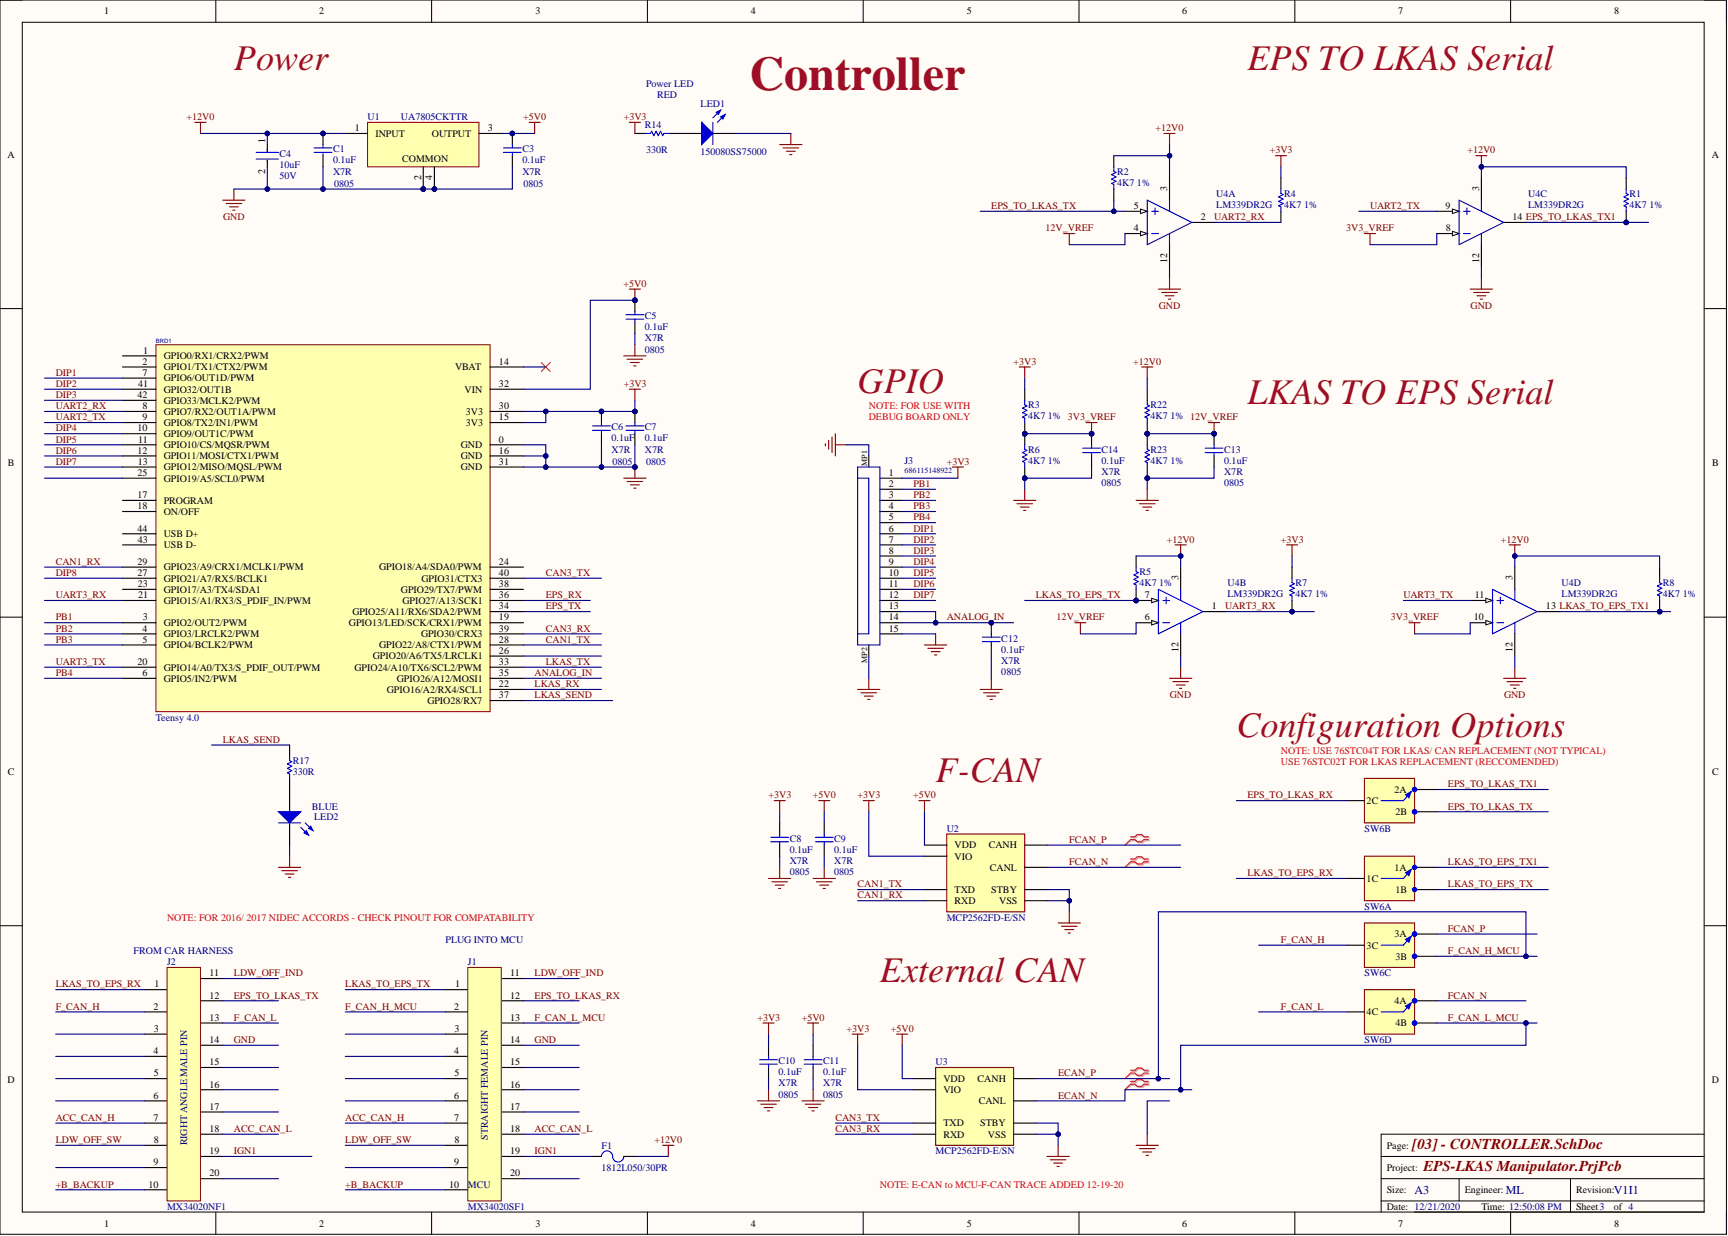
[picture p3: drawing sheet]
<svg xmlns="http://www.w3.org/2000/svg" width="394mm" height="282mm" viewBox="0 0 394 282" stroke-linecap="round" stroke-linejoin="round" font-family="sans-serif">
<defs><g id="words">
<text font-size="11" fill="#9e0e29" x="170.7" y="20.4">Controller</text>
<g font-size="8.2" fill="#9e0e29">
<text x="53.3" y="16">Power</text>
<text x="284.2" y="16">EPS TO LKAS Serial</text>
<text x="195.4" y="89.4">GPIO</text>
<text x="284.2" y="91.9">LKAS TO EPS Serial</text>
<text x="281.7" y="167.9">Configuration Options</text>
<text x="213.2" y="178.1">F-CAN</text>
<text x="200.5" y="223.6">External CAN</text>
</g>
<g font-size="3.4" fill="#800000">
<text x="321.8" y="261.6">[03] - CONTROLLER.SchDoc</text>
<text x="324.3" y="266.7">EPS-LKAS Manipulator.PrjPcb</text>
</g>
<g font-size="2.7" fill="#000080">
<text x="322.3" y="271.9">A3</text>
<text x="343.1" y="271.9">ML</text>
<text x="367.7" y="271.9">V1I1</text>
</g>
<g font-size="2.3">
<text x="23.7" y="3.3">1</text>
<text x="72.7" y="3.3">2</text>
<text x="122" y="3.3">3</text>
<text x="171" y="3.3">4</text>
<text x="220.3" y="3.3">5</text>
<text x="269.4" y="3.3">6</text>
<text x="318.6" y="3.3">7</text>
<text x="367.8" y="3.3">8</text>
<text x="80.9" y="29.9">1</text>
<text x="111.2" y="29.9">3</text>
<text x="1.7" y="35.9">A</text>
<text x="60.4" y="32.7" transform="rotate(-90 60.4 32.7)">1</text>
<text x="85.5" y="31.2">INPUT</text>
<text x="98.4" y="31.2">OUTPUT</text>
<text x="390" y="35.9">A</text>
<text x="60.4" y="39.6" transform="rotate(-90 60.4 39.6)">2</text>
<text x="91.6" y="37">COMMON</text>
<text x="95.9" y="41.1" transform="rotate(-90 95.9 41.1)">2</text>
<text x="98.5" y="41.1" transform="rotate(-90 98.5 41.1)">4</text>
<text x="258.3" y="47.6">5</text>
<text x="266" y="43.6" transform="rotate(-90 266 43.6)">3</text>
<text x="329.4" y="47.6">9</text>
<text x="337" y="43.6" transform="rotate(-90 337 43.6)">3</text>
<text x="258.3" y="52.7">4</text>
<text x="273.6" y="50.2">2</text>
<text x="329.4" y="52.7">8</text>
<text x="344.6" y="50.2">14 EPS_TO_LKAS_TX1</text>
<text x="266" y="59.9" transform="rotate(-90 266 59.9)">12</text>
<text x="337" y="59.9" transform="rotate(-90 337 59.9)">12</text>
<text x="32.4" y="83.1">2</text>
<text x="32.7" y="80.5">1</text>
<text x="37.3" y="81.8">GPIO0/RX1/CRX2/PWM</text>
<text x="113.7" y="83.1">14</text>
<text x="31.5" y="88.1">41</text>
<text x="32.4" y="85.6">7</text>
<text x="37.3" y="84.3">GPIO1/TX1/CTX2/PWM</text>
<text x="37.3" y="86.9">GPIO6/OUT1D/PWM</text>
<text x="37.3" y="89.4">GPIO32/OUT1B</text>
<text x="103.7" y="84.3">VBAT</text>
<text x="105.8" y="89.4">VIN</text>
<text x="113.7" y="88.1">32</text>
<text x="31.3" y="90.7">42</text>
<text x="32.4" y="95.7">9</text>
<text x="32.5" y="93.2">8</text>
<text x="37.3" y="91.9">GPIO33/MCLK2/PWM</text>
<text x="37.3" y="94.5">GPIO7/RX2/OUT1A/PWM</text>
<text x="106.1" y="94.5">3V3</text>
<text x="113.7" y="95.7">15</text>
<text x="113.7" y="93.2">30</text>
<text x="31.3" y="98.3">10</text>
<text x="31.5" y="100.8">11</text>
<text x="37.3" y="97">GPIO8/TX2/IN1/PWM</text>
<text x="37.3" y="99.5">GPIO9/OUT1C/PWM</text>
<text x="106.1" y="97">3V3</text>
<text x="113.7" y="100.8">0</text>
<text x="1.8" y="106.2">B</text>
<text x="31.3" y="103.3">12</text>
<text x="31.4" y="105.9">13</text>
<text x="37.3" y="102.1">GPIO10/CS/MQSR/PWM</text>
<text x="37.3" y="104.6">GPIO11/MOSI/CTX1/PWM</text>
<text x="37.3" y="107.1">GPIO12/MISO/MQSL/PWM</text>
<text x="105" y="102.1">GND</text>
<text x="105" y="104.6">GND</text>
<text x="105" y="107.1">GND</text>
<text x="113.7" y="103.3">16</text>
<text x="113.7" y="105.9">31</text>
<text x="390.1" y="106.2">B</text>
<text x="31.3" y="113.5">17</text>
<text x="31.3" y="108.4">25</text>
<text x="37.3" y="109.7">GPIO19/A5/SCL0/PWM</text>
<text x="202.5" y="108.4">1</text>
<text x="202.5" y="110.9">2</text>
<text x="202.5" y="113.5">3</text>
<text x="31.3" y="116">18</text>
<text x="37.3" y="114.7">PROGRAM</text>
<text x="37.3" y="117.3">ON/OFF</text>
<text x="202.5" y="116">4</text>
<text x="202.5" y="118.5">5</text>
<text x="31.3" y="121.1">44</text>
<text x="31.4" y="123.6">43</text>
<text x="37.3" y="124.9">USB D-</text>
<text x="37.3" y="122.3">USB D+</text>
<text x="202.5" y="121.1">6</text>
<text x="202.5" y="123.6">7</text>
<text x="31.3" y="128.7">29</text>
<text x="31.3" y="131.2">27</text>
<text x="37.3" y="129.9">GPIO23/A9/CRX1/MCLK1/PWM</text>
<text x="86.4" y="129.9">GPIO18/A4/SDA0/PWM</text>
<text x="113.7" y="131.2">40</text>
<text x="113.7" y="128.7">24</text>
<text x="202.5" y="126.1">8</text>
<text x="202.5" y="128.7">9</text>
<text x="202.5" y="131.2">10</text>
<text x="31.4" y="133.7">23</text>
<text x="31.5" y="136.3">21</text>
<text x="37.3" y="132.5">GPIO21/A7/RX5/BCLK1</text>
<text x="37.3" y="135">GPIO17/A3/TX4/SDA1</text>
<text x="37.3" y="137.5">GPIO15/A1/RX3/S_PDIF_IN/PWM</text>
<text x="91.4" y="135">GPIO29/TX7/PWM</text>
<text x="91.7" y="137.5">GPIO27/A13/SCK1</text>
<text x="96.1" y="132.5">GPIO31/CTX3</text>
<text x="113.7" y="136.3">36</text>
<text x="113.7" y="133.7">38</text>
<text x="202.5" y="133.7">11</text>
<text x="202.5" y="136.3">12</text>
<text x="260.8" y="136.3">7</text>
<text x="268.5" y="132.2" transform="rotate(-90 268.5 132.2)">3</text>
<text x="336" y="136.3">11</text>
<text x="344.6" y="132.2" transform="rotate(-90 344.6 132.2)">3</text>
<text x="32.4" y="143.9">4</text>
<text x="32.5" y="141.3">3</text>
<text x="37.3" y="142.6">GPIO2/OUT2/PWM</text>
<text x="79.5" y="142.6">GPIO13/LED/SCK/CRX1/PWM</text>
<text x="80.3" y="140.1">GPIO25/A11/RX6/SDA2/PWM</text>
<text x="113.7" y="143.9">39</text>
<text x="113.7" y="141.3">19</text>
<text x="113.7" y="138.8">34</text>
<text x="202.5" y="138.8">13</text>
<text x="202.5" y="141.3">14</text>
<text x="202.5" y="143.9">15</text>
<text x="260.8" y="141.3">6</text>
<text x="276.1" y="138.8">1</text>
<text x="335.8" y="141.3">10</text>
<text x="352.2" y="138.8">13 LKAS_TO_EPS_TX1</text>
<text x="32.5" y="146.4">5</text>
<text x="37.3" y="145.1">GPIO3/LRCLK2/PWM</text>
<text x="37.3" y="147.7">GPIO4/BCLK2/PWM</text>
<text x="86.4" y="147.7">GPIO22/A8/CTX1/PWM</text>
<text x="95.9" y="145.1">GPIO30/CRX3</text>
<text x="113.7" y="148.9">26</text>
<text x="113.7" y="146.4">28</text>
<text x="268.5" y="148.6" transform="rotate(-90 268.5 148.6)">12</text>
<text x="344.6" y="148.6" transform="rotate(-90 344.6 148.6)">12</text>
<text x="31.3" y="151.5">20</text>
<text x="32.4" y="154">6</text>
<text x="37.3" y="152.7">GPIO14/A0/TX3/S_PDIF_OUT/PWM</text>
<text x="37.3" y="155.3">GPIO5/IN2/PWM</text>
<text x="80.8" y="152.7">GPIO24/A10/TX6/SCL2/PWM</text>
<text x="85" y="150.2">GPIO20/A6/TX5/LRCLK1</text>
<text x="90.4" y="155.3">GPIO26/A12/MOSI1</text>
<text x="113.7" y="154">35</text>
<text x="113.7" y="151.5">33</text>
<text x="88.1" y="157.8">GPIO16/A2/RX4/SCL1</text>
<text x="97.4" y="160.3">GPIO28/RX7</text>
<text x="113.7" y="159.1">37</text>
<text x="113.7" y="156.5">22</text>
<text x="1.8" y="176.5">C</text>
<text x="390.1" y="176.5">C</text>
<text x="311.4" y="183.1">2C</text>
<text x="317.7" y="180.6">2A</text>
<text x="318" y="185.6">2B</text>
<text x="217.5" y="193.2">VDD</text>
<text x="217.5" y="195.8">VIO</text>
<text x="225.3" y="193.2">CANH</text>
<text x="217.5" y="203.4">TXD</text>
<text x="225.5" y="198.3">CANL</text>
<text x="225.9" y="203.4">STBY</text>
<text x="311.4" y="200.8">1C</text>
<text x="317.7" y="198.3">1A</text>
<text x="318" y="203.4">1B</text>
<text x="217.5" y="205.9">RXD</text>
<text x="227.6" y="205.9">VSS</text>
<text x="317.7" y="213.5">3A</text>
<text x="311.4" y="216">3C</text>
<text x="318" y="218.6">3B</text>
<text x="35.2" y="224.9">1</text>
<text x="47.7" y="222.4">11</text>
<text x="47.7" y="227.4">12</text>
<text x="103.7" y="224.9">1</text>
<text x="116.2" y="222.4">11</text>
<text x="116.2" y="227.4">12</text>
<text x="35" y="230">2</text>
<text x="47.7" y="232.5">13</text>
<text x="103.5" y="230">2</text>
<text x="116.2" y="232.5">13</text>
<text x="311.4" y="231.2">4C</text>
<text x="317.7" y="228.7">4A</text>
<text x="318" y="233.8">4B</text>
<text x="35.1" y="235">3</text>
<text x="47.7" y="237.6">14</text>
<text x="103.6" y="235">3</text>
<text x="116.2" y="237.6">14</text>
<text x="35" y="240.1">4</text>
<text x="35" y="245.2">5</text>
<text x="47.7" y="242.6">15</text>
<text x="103.5" y="240.1">4</text>
<text x="103.5" y="245.2">5</text>
<text x="116.2" y="242.6">15</text>
<text x="1.7" y="246.8">D</text>
<text x="35" y="250.2">6</text>
<text x="47.7" y="247.7">16</text>
<text x="103.5" y="250.2">6</text>
<text x="116.2" y="247.7">16</text>
<text x="214.9" y="246.4">VDD</text>
<text x="214.9" y="249">VIO</text>
<text x="222.7" y="246.4">CANH</text>
<text x="223" y="251.5">CANL</text>
<text x="390" y="246.8">D</text>
<text x="35" y="255.3">7</text>
<text x="47.7" y="252.8">17</text>
<text x="47.7" y="257.8">18</text>
<text x="103.5" y="255.3">7</text>
<text x="116.2" y="252.8">17</text>
<text x="116.2" y="257.8">18</text>
<text x="214.9" y="256.6">TXD</text>
<text x="223.3" y="256.6">STBY</text>
<text x="35" y="260.4">8</text>
<text x="47.7" y="262.9">19</text>
<text x="103.5" y="260.4">8</text>
<text x="116.2" y="262.9">19</text>
<text x="214.9" y="259.1">RXD</text>
<text x="225.1" y="259.1">VSS</text>
<text x="315.9" y="261.6">Page:</text>
<text x="35" y="265.4">9</text>
<text x="47.7" y="268">20</text>
<text x="103.5" y="265.4">9</text>
<text x="116.2" y="268">20</text>
<text x="315.9" y="266.7">Project:</text>
<text x="33.8" y="270.5">10</text>
<text x="102.4" y="270.5">10</text>
<text x="315.9" y="271.8">Size:</text>
<text x="315.9" y="275.6">Date: 12/21/2020</text>
<text x="333.7" y="271.8">Engineer:</text>
<text x="337.5" y="275.6">Time: 12:50:08 PM</text>
<text x="359.1" y="271.8">Revision:</text>
<text x="359.1" y="275.6">Sheet3</text>
<text x="367.7" y="275.6">of 4</text>
<text x="23.7" y="279.4">1</text>
<text x="72.7" y="279.4">2</text>
<text x="122" y="279.4">3</text>
<text x="171" y="279.4">4</text>
<text x="220.3" y="279.4">5</text>
<text x="269.4" y="279.4">6</text>
<text x="318.6" y="279.4">7</text>
<text x="367.8" y="279.4">8</text>
</g>
<g font-size="2.3" fill="#000080">
<text x="147.2" y="19.8">Power LED</text>
<text x="149.7" y="22.3">RED</text>
<text x="83.7" y="27.4">U1</text>
<text x="91.4" y="27.4">UA7805CKTTR</text>
<text x="146.9" y="29.1">R14</text>
<text x="159.6" y="24.3">LED1</text>
<text x="63.7" y="35.7">C4</text>
<text x="75.9" y="34.7">C1</text>
<text x="119" y="34.7">C3</text>
<text x="147.2" y="35">330R</text>
<text x="159.6" y="35.2">150080SS75000</text>
<text x="63.7" y="38.3">10uF</text>
<text x="63.7" y="40.8">50V</text>
<text x="75.9" y="39.8">X7R</text>
<text x="75.9" y="37.2">0.1uF</text>
<text x="119" y="39.8">X7R</text>
<text x="119" y="37.2">0.1uF</text>
<text x="254.5" y="39.8">R2</text>
<text x="76.1" y="42.6">0805</text>
<text x="119.3" y="42.6">0805</text>
<text x="254.5" y="42.3">4K7 1%</text>
<text x="277.1" y="44.8">U4A</text>
<text x="277.1" y="47.4">LM339DR2G</text>
<text x="292.6" y="44.8">R4</text>
<text x="292.6" y="47.4">4K7 1%</text>
<text x="348.2" y="44.8">U4C</text>
<text x="348.2" y="47.4">LM339DR2G</text>
<text x="371.3" y="44.8">R1</text>
<text x="371.3" y="47.4">4K7 1%</text>
<text x="146.9" y="77.8">X7R</text>
<text x="146.9" y="72.7">C5</text>
<text x="146.9" y="75.2">0.1uF</text>
<text x="146.9" y="80.3">0805</text>
<text x="234.2" y="93">R3</text>
<text x="234.2" y="95.5">4K7 1% 3V3_VREF</text>
<text x="262.1" y="93">R22</text>
<text x="262.1" y="95.5">4K7 1% 12V_VREF</text>
<text x="139.3" y="98">C6</text>
<text x="139.3" y="100.6">0.1uF</text>
<text x="146.9" y="98">C7</text>
<text x="146.9" y="100.6">0.1uF</text>
<text x="139.3" y="103.1">X7R</text>
<text x="139.6" y="105.9">0805</text>
<text x="146.9" y="103.1">X7R</text>
<text x="147.2" y="105.9">0805</text>
<text x="206.1" y="105.6">J3</text>
<text x="234.2" y="103.1">R6</text>
<text x="234.2" y="105.6">4K7 1%</text>
<text x="251" y="103.1">C14</text>
<text x="251" y="105.6">0.1uF</text>
<text x="262.1" y="103.1">R23</text>
<text x="262.1" y="105.6">4K7 1%</text>
<text x="278.9" y="103.1">C13</text>
<text x="278.9" y="105.6">0.1uF</text>
<text x="251" y="108.2">X7R</text>
<text x="251" y="110.7">0805</text>
<text x="278.9" y="108.2">X7R</text>
<text x="278.9" y="110.7">0805</text>
<text x="259.6" y="130.9">R5</text>
<text x="259.6" y="133.5">4K7 1%</text>
<text x="279.7" y="133.5">U4B</text>
<text x="279.7" y="136">LM339DR2G</text>
<text x="295.1" y="133.5">R7</text>
<text x="295.1" y="136">4K7 1%</text>
<text x="355.8" y="133.5">U4D</text>
<text x="355.8" y="136">LM339DR2G</text>
<text x="378.9" y="133.5">R8</text>
<text x="378.9" y="136">4K7 1%</text>
<text x="228.1" y="146.1">C12</text>
<text x="228.1" y="148.7">0.1uF</text>
<text x="228.1" y="151.2">X7R</text>
<text x="228.1" y="153.7">0805</text>
<text x="35.5" y="164.1">Teensy 4.0</text>
<text x="66.7" y="174">R17</text>
<text x="66.7" y="176.5">330R</text>
<text x="71.1" y="184.4">BLUE</text>
<text x="71.6" y="186.7">LED2</text>
<text x="179.9" y="191.7">C8</text>
<text x="190.1" y="191.7">C9</text>
<text x="215.7" y="189.4">U2</text>
<text x="310.9" y="189.4">SW6B</text>
<text x="179.9" y="196.8">X7R</text>
<text x="179.9" y="194.3">0.1uF</text>
<text x="190.1" y="196.8">X7R</text>
<text x="190.1" y="194.3">0.1uF</text>
<text x="179.9" y="199.3">0805</text>
<text x="190.1" y="199.3">0805</text>
<text x="215.7" y="209.7">MCP2562FD-E/SN</text>
<text x="310.9" y="207.2">SW6A</text>
<text x="101.5" y="214.8">PLUG INTO MCU</text>
<text x="30.5" y="217.3">FROM CAR HARNESS</text>
<text x="38.1" y="219.8">J2</text>
<text x="106.6" y="219.8">J1</text>
<text x="310.9" y="222.4">SW6C</text>
<text x="310.9" y="237.6">SW6D</text>
<text x="177.4" y="242.4">C10</text>
<text x="177.4" y="244.9">0.1uF</text>
<text x="187.5" y="242.4">C11</text>
<text x="187.5" y="244.9">0.1uF</text>
<text x="213.2" y="242.6">U3</text>
<text x="177.4" y="247.4">X7R</text>
<text x="177.4" y="250">0805</text>
<text x="187.5" y="247.4">X7R</text>
<text x="187.5" y="250">0805</text>
<text x="42.6" y="260.9" transform="rotate(-90 42.6 260.9)">RIGHT ANGLE MALE PIN</text>
<text x="111.2" y="259.6" transform="rotate(-90 111.2 259.6)">STRAIGHT FEMALE PIN</text>
<text x="137" y="261.6">F1</text>
<text x="213.2" y="262.9">MCP2562FD-E/SN</text>
<text x="137" y="266.7">1812L050/30PR</text>
<text x="38.1" y="275.6">MX34020NF1</text>
<text x="106.6" y="275.6">MX34020SF1</text>
<text x="106.6" y="270.5">MCU</text>
</g>
<g font-size="2.3" fill="#800000">
<text x="42.5" y="27.4">+12V0</text>
<text x="119.2" y="27.4">+5V0</text>
<text x="142.1" y="27.4">+3V3</text>
<text x="263.3" y="29.9">+12V0</text>
<text x="289.3" y="35">+3V3</text>
<text x="334.3" y="35">+12V0</text>
<text x="225.9" y="47.6">EPS_TO_LKAS_TX</text>
<text x="312.1" y="47.6">UART2_TX</text>
<text x="50.8" y="50.2">GND</text>
<text x="238.2" y="52.7">12V_VREF</text>
<text x="276.6" y="50.2">UART2_RX</text>
<text x="306.7" y="52.7">3V3_VREF</text>
<text x="142.1" y="65.3">+5V0</text>
<text x="264" y="70.4">GND</text>
<text x="335.1" y="70.4">GND</text>
<text x="230.9" y="83.1">+3V3</text>
<text x="258.2" y="83.1">+12V0</text>
<text x="12.7" y="85.6">DIP1</text>
<text x="12.7" y="88.1">DIP2</text>
<text x="142.1" y="88.1">+3V3</text>
<text x="12.7" y="95.7">UART2_TX</text>
<text x="12.7" y="93.2">UART2_RX</text>
<text x="12.7" y="90.7">DIP3</text>
<text x="12.7" y="100.8">DIP5</text>
<text x="12.7" y="98.3">DIP4</text>
<text x="12.7" y="103.3">DIP6</text>
<text x="12.7" y="105.9">DIP7</text>
<text x="215.7" y="105.9">+3V3</text>
<text x="208.1" y="110.9">PB1</text>
<text x="208.1" y="113.5">PB2</text>
<text x="208.1" y="116">PB3</text>
<text x="208.1" y="118.5">PB4</text>
<text x="208.1" y="121.1">DIP1</text>
<text x="208.1" y="123.6">DIP2</text>
<text x="265.8" y="123.6">+12V0</text>
<text x="291.8" y="123.6">+3V3</text>
<text x="342" y="123.6">+12V0</text>
<text x="12.7" y="128.7">CAN1_RX</text>
<text x="12.7" y="131.2">DIP8</text>
<text x="124.3" y="131.2">CAN3_TX</text>
<text x="208.1" y="126.1">DIP3</text>
<text x="208.1" y="128.7">DIP4</text>
<text x="208.1" y="131.2">DIP5</text>
<text x="12.7" y="136.3">UART3_RX</text>
<text x="124.3" y="136.3">EPS_RX</text>
<text x="208.1" y="133.7">DIP6</text>
<text x="208.1" y="136.3">DIP7</text>
<text x="236" y="136.3">LKAS_TO_EPS_TX</text>
<text x="319.7" y="136.3">UART3_TX</text>
<text x="12.7" y="141.3">PB1</text>
<text x="12.7" y="143.9">PB2</text>
<text x="124.3" y="143.9">CAN3_RX</text>
<text x="124.3" y="138.8">EPS_TX</text>
<text x="215.7" y="141.3">ANALOG_IN</text>
<text x="240.7" y="141.3">12V_VREF</text>
<text x="279.1" y="138.8">UART3_RX</text>
<text x="316.9" y="141.3">3V3_VREF</text>
<text x="12.7" y="146.4">PB3</text>
<text x="124.3" y="146.4">CAN1_TX</text>
<text x="12.7" y="151.5">UART3_TX</text>
<text x="12.7" y="154">PB4</text>
<text x="121.8" y="154">ANALOG_IN</text>
<text x="124.3" y="151.5">LKAS_TX</text>
<text x="121.8" y="159.1">LKAS_SEND</text>
<text x="121.8" y="156.5">LKAS_RX</text>
<text x="266.5" y="159.1">GND</text>
<text x="342.7" y="159.1">GND</text>
<text x="50.8" y="169.2">LKAS_SEND</text>
<text x="329.9" y="179.3">EPS_TO_LKAS_TX1</text>
<text x="175.1" y="181.8">+3V3</text>
<text x="185.2" y="181.8">+5V0</text>
<text x="195.4" y="181.8">+3V3</text>
<text x="208" y="181.8">+5V0</text>
<text x="284.2" y="181.8">EPS_TO_LKAS_RX</text>
<text x="329.9" y="184.4">EPS_TO_LKAS_TX</text>
<text x="243.6" y="192">FCAN_P</text>
<text x="243.6" y="197">FCAN_N</text>
<text x="329.9" y="197">LKAS_TO_EPS_TX1</text>
<text x="195.4" y="202.1">CAN1_TX</text>
<text x="284.2" y="199.6">LKAS_TO_EPS_RX</text>
<text x="329.9" y="202.1">LKAS_TO_EPS_TX</text>
<text x="195.4" y="204.6">CAN1_RX</text>
<text x="291.8" y="214.8">F_CAN_H</text>
<text x="329.9" y="212.2">FCAN_P</text>
<text x="329.9" y="217.3">F_CAN_H_MCU</text>
<text x="12.7" y="224.9">LKAS_TO_EPS_RX</text>
<text x="53.3" y="227.4">EPS_TO_LKAS_TX</text>
<text x="53.3" y="222.4">LDW_OFF_IND</text>
<text x="78.7" y="224.9">LKAS_TO_EPS_TX</text>
<text x="121.8" y="227.4">EPS_TO_LKAS_RX</text>
<text x="121.8" y="222.4">LDW_OFF_IND</text>
<text x="329.9" y="227.4">FCAN_N</text>
<text x="12.7" y="230">F_CAN_H</text>
<text x="53.3" y="232.5">F_CAN_L</text>
<text x="78.7" y="230">F_CAN_H_MCU</text>
<text x="121.8" y="232.5">F_CAN_L_MCU</text>
<text x="172.6" y="232.5">+3V3</text>
<text x="182.7" y="232.5">+5V0</text>
<text x="291.8" y="230">F_CAN_L</text>
<text x="329.9" y="232.5">F_CAN_L_MCU</text>
<text x="53.3" y="237.6">GND</text>
<text x="121.8" y="237.6">GND</text>
<text x="192.9" y="235">+3V3</text>
<text x="203" y="235">+5V0</text>
<text x="241.1" y="245.2">ECAN_P</text>
<text x="241.1" y="250.2">ECAN_N</text>
<text x="12.7" y="255.3">ACC_CAN_H</text>
<text x="53.3" y="257.8">ACC_CAN_L</text>
<text x="78.7" y="255.3">ACC_CAN_H</text>
<text x="121.8" y="257.8">ACC_CAN_L</text>
<text x="190.3" y="255.3">CAN3_TX</text>
<text x="190.3" y="257.8">CAN3_RX</text>
<text x="12.7" y="260.4">LDW_OFF_SW</text>
<text x="53.3" y="262.9">IGN1</text>
<text x="78.7" y="260.4">LDW_OFF_SW</text>
<text x="121.8" y="262.9">IGN1</text>
<text x="149.1" y="260.4">+12V0</text>
<text x="12.7" y="270.5">+B_BACKUP</text>
<text x="78.7" y="270.5">+B_BACKUP</text>
</g>
<g font-size="2.3" fill="#f00">
<text x="197.9" y="93.2">NOTE: FOR USE WITH</text>
<text x="197.9" y="95.7">DEBUG BOARD ONLY</text>
<text x="291.8" y="171.7">NOTE: USE 76STC04T FOR LKAS/ CAN REPLACEMENT (NOT TYPICAL)</text>
<text x="291.8" y="174.3">USE 76STC02T FOR LKAS REPLACEMENT (RECCOMENDED)</text>
<text x="38.1" y="209.7">NOTE: FOR 2016/ 2017 NIDEC ACCORDS - CHECK PINOUT FOR COMPATABILITY</text>
<text x="200.5" y="270.5">NOTE: E-CAN to MCU-F-CAN TRACE ADDED 12-19-20</text>
</g>
<g font-size="1.8">
<text x="197.6" y="106.1" transform="rotate(-90 197.6 106.1)">MP1</text>
<text x="197.6" y="150.9" transform="rotate(-90 197.6 150.9)">MP2</text>
</g>
<text font-size="1.8" fill="#000080" x="206.1" y="107.8">686115148922</text>
<text font-size="1.4" fill="#000080" x="35.5" y="78.2">BRD1</text>
</g></defs>
<path d="M0 0h393.3v281.1h-393.3z" fill-rule="evenodd" fill="#fffcf8"/>
<path d="M0 0h393.3v281.1h-393.3z" fill="none" stroke="#000" stroke-width=".23"/>
<path d="M5.1 5.1h383.2v271h-383.2z" fill-rule="evenodd" fill="#fffcf8"/>
<g fill="none" stroke="#000" stroke-width=".23">
<path d="M0 0h5.1M5.1 5.1h383.2v271h-383.2zM49.2 0v5.1M98.3 0v5.1M147.5 0v5.1M196.7 0v5.1M245.8 0v5.1M295 0v5.1M344.2 0v5.1M388.3 0h5v5.1M0 70.3h5.1M388.3 70.3h5"/>
<path d="M0 140.6h5.1M388.3 140.6h5M0 210.8h5.1M388.3 210.8h5M388.3 258.3h-73.6v17.8M49.2 276.1v5M98.3 276.1v5M147.5 276.1v5M196.7 276.1v5M245.8 276.1v5M295 276.1v5M314.7 268.5h73.6"/>
<path d="M314.7 273.5h73.6M314.7 263.4h73.6M322.3 276.1h66M332.4 268.5v5M344.2 276.1v5M357.8 268.5v7.6M393.3 276.1v5"/>
</g>
<path d="M142.1 108.9h5.1M142.9 109.7h3.5M143.6 110.4h2.1M144.4 111.2h.5M144.6 106.4v2.5" fill="none" stroke="#800000" stroke-width=".25"/>
<circle cx="144.6" cy="106.4" r=".51" fill="#000080"/>
<circle cx="144.6" cy="106.4" r=".51" fill="none" stroke="#000080" stroke-width=".23"/>
<path d="M143.4 88.6h2.5M144.6 88.6v2.6" fill="none" stroke="#800000" stroke-width=".25"/>
<path d="M35.5 78.5h76.2v83.6h-76.2z" fill-rule="evenodd" fill="#ffffb0"/>
<path d="M35.5 78.5h76.2v83.6h-76.2z" fill="none" stroke="#800000" stroke-width=".23"/>
<g fill="none" stroke="#000" stroke-width=".25">
<path d="M27.9 81.1h7.6M27.9 83.6h7.6M27.9 86.1h7.6M27.9 88.6h7.6M27.9 91.2h7.6M27.9 93.7h7.6M27.9 96.2h7.6M27.9 98.8h7.6M111.7 83.6h7.6M111.7 88.6h7.6M111.7 93.7h7.6M111.7 96.2h7.6"/>
<path d="M27.9 101.3h7.6M27.9 103.8h7.6M27.9 114h7.6M27.9 116.5h7.6M27.9 106.4h7.6M27.9 108.9h7.6M111.7 101.3h7.6M111.7 103.8h7.6M111.7 106.4h7.6M27.9 129.2h7.6M27.9 131.7h7.6M27.9 134.2h7.6"/>
<path d="M27.9 136.8h7.6M27.9 124.1h7.6M27.9 121.6h7.6M111.7 129.2h7.6M111.7 131.7h7.6M111.7 134.2h7.6M111.7 136.8h7.6M111.7 139.3h7.6M27.9 141.8h7.6M27.9 144.4h7.6M27.9 146.9h7.6M27.9 152h7.6"/>
<path d="M27.9 154.5h7.6M111.7 141.8h7.6M111.7 144.4h7.6M111.7 146.9h7.6M111.7 152h7.6M111.7 154.5h7.6M111.7 159.6h7.6M111.7 157h7.6M111.7 149.4h7.6"/>
</g>
<path d="M50.8 45.6h5M51.5 46.4h3.6M52.3 47.1h2M53 47.9h.5M53.3 43.1v2.5" fill="none" stroke="#800000" stroke-width=".25"/>
<circle cx="96.4" cy="43.1" r=".51" fill="#000080"/>
<circle cx="96.4" cy="43.1" r=".51" fill="none" stroke="#000080" stroke-width=".23"/>
<circle cx="99" cy="43.1" r=".51" fill="#000080"/>
<circle cx="99" cy="43.1" r=".51" fill="none" stroke="#000080" stroke-width=".23"/>
<path d="M83.7 27.9h25.4v10.1h-25.4z" fill-rule="evenodd" fill="#ffffb0"/>
<path d="M83.7 27.9h25.4v10.1h-25.4z" fill="none" stroke="#800000" stroke-width=".23"/>
<path d="M78.7 30.4h5M96.4 38v5.1" fill="none" stroke="#000" stroke-width=".25"/>
<circle cx="96.4" cy="43.1" r=".51" fill="#000080"/>
<circle cx="96.4" cy="43.1" r=".51" fill="none" stroke="#000080" stroke-width=".23"/>
<path d="M99 38v5.1M109.1 30.4h5.1" fill="none" stroke="#000" stroke-width=".25"/>
<circle cx="99" cy="43.1" r=".51" fill="#000080"/>
<circle cx="99" cy="43.1" r=".51" fill="none" stroke="#000080" stroke-width=".23"/>
<path d="M120.5 27.9h2.6M121.8 27.9v2.5" fill="none" stroke="#800000" stroke-width=".25"/>
<circle cx="73.6" cy="30.4" r=".51" fill="#000080"/>
<circle cx="73.6" cy="30.4" r=".51" fill="none" stroke="#000080" stroke-width=".23"/>
<path d="M73.6 30.4v2.5M73.6 35.5v2.5" fill="none" stroke="#000" stroke-width=".25"/>
<circle cx="73.6" cy="30.4" r=".51" fill="#000080"/>
<circle cx="73.6" cy="30.4" r=".51" fill="none" stroke="#000080" stroke-width=".23"/>
<path d="M71.6 33.7h4M71.6 34.7h4M73.6 32.9v.8M73.6 34.7v.8" fill="none" stroke="#00f" stroke-width=".25"/>
<path d="M143.4 65.9h2.5M144.6 65.9v2.5" fill="none" stroke="#800000" stroke-width=".25"/>
<circle cx="144.6" cy="68.4" r=".51" fill="#000080"/>
<circle cx="144.6" cy="68.4" r=".51" fill="none" stroke="#000080" stroke-width=".23"/>
<circle cx="116.7" cy="30.4" r=".51" fill="#000080"/>
<circle cx="116.7" cy="30.4" r=".51" fill="none" stroke="#000080" stroke-width=".23"/>
<path d="M116.7 30.4v2.5M116.7 35.5v2.5" fill="none" stroke="#000" stroke-width=".25"/>
<circle cx="116.7" cy="30.4" r=".51" fill="#000080"/>
<circle cx="116.7" cy="30.4" r=".51" fill="none" stroke="#000080" stroke-width=".23"/>
<path d="M114.7 33.7h4.1M114.7 34.7h4.1M116.7 32.9v.8M116.7 34.7v.8" fill="none" stroke="#00f" stroke-width=".25"/>
<circle cx="144.6" cy="68.4" r=".51" fill="#000080"/>
<circle cx="144.6" cy="68.4" r=".51" fill="none" stroke="#000080" stroke-width=".23"/>
<path d="M144.6 68.4v2.5M144.6 73.5v2.5" fill="none" stroke="#000" stroke-width=".25"/>
<circle cx="144.6" cy="68.4" r=".51" fill="#000080"/>
<circle cx="144.6" cy="68.4" r=".51" fill="none" stroke="#000080" stroke-width=".23"/>
<path d="M142.6 71.7h4.1M142.6 72.7h4.1M144.6 70.9v.8M144.6 72.7v.8" fill="none" stroke="#00f" stroke-width=".25"/>
<path d="M144.6 78.5v2.6M142.1 81.1h5.1M142.9 81.8h3.5M143.6 82.6h2.1M144.4 83.3h.5" fill="none" stroke="#800000" stroke-width=".25"/>
<circle cx="137" cy="93.7" r=".51" fill="#000080"/>
<circle cx="137" cy="93.7" r=".51" fill="none" stroke="#000080" stroke-width=".23"/>
<path d="M137 93.7v2.5M137 98.8v2.5" fill="none" stroke="#000" stroke-width=".25"/>
<circle cx="137" cy="93.7" r=".51" fill="#000080"/>
<circle cx="137" cy="93.7" r=".51" fill="none" stroke="#000080" stroke-width=".23"/>
<path d="M135 97h4.1M135 98h4.1M137 96.2v.8M137 98v.8" fill="none" stroke="#00f" stroke-width=".25"/>
<circle cx="144.6" cy="93.7" r=".51" fill="#000080"/>
<circle cx="144.6" cy="93.7" r=".51" fill="none" stroke="#000080" stroke-width=".23"/>
<path d="M144.6 93.7v2.5M144.6 98.8v2.5" fill="none" stroke="#000" stroke-width=".25"/>
<circle cx="144.6" cy="93.7" r=".51" fill="#000080"/>
<circle cx="144.6" cy="93.7" r=".51" fill="none" stroke="#000080" stroke-width=".23"/>
<path d="M58.4 34.7h5M58.4 36.2h5M60.9 33.9v.8M60.9 36.5v.2M142.6 97h4.1M142.6 98h4.1M144.6 96.2v.8M144.6 98v.8" fill="none" stroke="#00f" stroke-width=".25"/>
<path d="M123.3 82.6l2.1 2M125.4 82.6l-2.1 2" fill="none" stroke="#f00" stroke-width=".23"/>
<g fill="none" stroke="#000" stroke-width=".25">
<path d="M60.9 32.9v1.8M60.9 36.5v1.5M33 225.4h5.1M33 230.5h5.1M33 235.5h5.1M45.7 222.9h5.1M45.7 227.9h5.1M45.7 233h5.1M45.7 238.1h5.1M33 240.6h5.1M33 245.7h5.1M33 250.7h5.1"/>
<path d="M33 255.8h5.1M45.7 243.1h5.1M45.7 248.2h5.1M45.7 253.3h5.1M45.7 258.3h5.1M33 260.9h5.1M33 265.9h5.1M33 271h5.1M45.7 263.4h5.1M45.7 268.5h5.1"/>
</g>
<path d="M38.1 220.3h7.6v53.2h-7.6z" fill-rule="evenodd" fill="#ffffb0"/>
<path d="M38.1 220.3h7.6v53.2h-7.6z" fill="none" stroke="#800000" stroke-width=".23"/>
<g fill="none" stroke="#000" stroke-width=".25">
<path d="M101.5 225.4h5.1M101.5 230.5h5.1M101.5 235.5h5.1M114.2 222.9h5.1M114.2 227.9h5.1M114.2 233h5.1M114.2 238.1h5.1M101.5 240.6h5.1M101.5 245.7h5.1M101.5 250.7h5.1M101.5 255.8h5.1M114.2 243.1h5.1"/>
<path d="M114.2 248.2h5.1M114.2 253.3h5.1M114.2 258.3h5.1M101.5 260.9h5.1M101.5 265.9h5.1M101.5 271h5.1M114.2 263.4h5.1M114.2 268.5h5.1"/>
</g>
<path d="M106.6 220.3h7.6v53.2h-7.6z" fill-rule="evenodd" fill="#ffffb0"/>
<path d="M106.6 220.3h7.6v53.2h-7.6z" fill="none" stroke="#800000" stroke-width=".23"/>
<path d="M343.9 124.1h2.5M345.1 124.1v2.5M342.6 154.5h5.1M343.3 155.3h3.6M344.1 156h2M344.9 156.8h.5M345.1 152v2.5" fill="none" stroke="#800000" stroke-width=".25"/>
<circle cx="345.1" cy="126.6" r=".51" fill="#000080"/>
<circle cx="345.1" cy="126.6" r=".51" fill="none" stroke="#000080" stroke-width=".23"/>
<path d="M44.4 27.9h2.5M45.7 27.9v2.5M336.2 35.5h2.6M337.5 35.5v2.5" fill="none" stroke="#800000" stroke-width=".25"/>
<circle cx="337.5" cy="38" r=".51" fill="#000080"/>
<circle cx="337.5" cy="38" r=".51" fill="none" stroke="#000080" stroke-width=".23"/>
<path d="M134.5 263.4h2.5M142.1 263.4h2.5" fill="none" stroke="#000" stroke-width=".25"/>
<path d="M137 263.4a1.32 1.32 0 0 1 1.6-1.3 1.32 1.32 0 0 1 1 1.7 1.27 1.27 0 0 0 1.4 .8 1.27 1.27 0 0 0 1.1-1.2" fill="none" stroke="#00f" stroke-width=".25"/>
<path d="M151 260.9h2.5M152.3 260.9v2.5" fill="none" stroke="#800000" stroke-width=".25"/>
<path d="M215.7 190h17.8v17.7h-17.8z" fill-rule="evenodd" fill="#ffffb0"/>
<path d="M215.7 190h17.8v17.7h-17.8z" fill="none" stroke="#800000" stroke-width=".25"/>
<path d="M210.6 192.5h5.1M210.6 195h5.1M233.5 192.5h5M233.5 197.6h5M210.6 202.6h5.1M210.6 205.1h5.1M233.5 202.6h5M233.5 205.1h5" fill="none" stroke="#000" stroke-width=".25"/>
<path d="M213.2 243.1h17.7v17.8h-17.7z" fill-rule="evenodd" fill="#ffffb0"/>
<g fill="none" stroke="#800000" stroke-width=".25">
<path d="M176.4 182.4h2.5M177.6 182.4v2.5M177.6 197.6v2.5M186.5 182.4h2.6M187.8 182.4v2.5M187.8 197.6v2.5M196.7 182.4h2.5M197.9 182.4v2.5M209.4 182.4h2.5M210.6 182.4v2.5M175.1 200.1h5.1M175.9 200.8h3.5"/>
<path d="M176.6 201.6h2.1M177.4 202.4h.5M185.3 200.1h5M186 200.8h3.6M186.8 201.6h2M187.5 202.4h.5M241.1 210.2h5.1M241.8 211h3.6M242.6 211.7h2M243.4 212.5h.5M243.6 207.7v2.5M173.8 233h2.6"/>
<path d="M175.1 233v2.5M184 233h2.5M185.3 233v2.5M194.1 235.5h2.6M195.4 235.5v2.6M204.3 235.5h2.5M205.6 235.5v2.6M172.6 250.7h5M173.3 251.5h3.6M174.1 252.3h2M174.8 253h.6M175.1 248.2v2.5"/>
<path d="M182.7 250.7h5.1M183.5 251.5h3.5M184.2 252.3h2.1M185 253h.5M185.3 248.2v2.5M213.2 243.1h17.7v17.8h-17.7zM238.5 263.4h5.1M239.3 264.2h3.6M240.1 264.9h2M240.8 265.7h.5M241.1 260.9v2.5"/>
</g>
<g fill="none" stroke="#000" stroke-width=".25">
<path d="M177.6 187.4v2.6M177.6 192.5v2.5M187.8 187.4v2.6M187.8 192.5v2.5M175.1 238.1v2.5M185.3 238.1v2.5M175.1 243.1v2.6M185.3 243.1v2.6M208.1 255.8h5.1M208.1 258.3h5.1M208.1 245.7h5.1M208.1 248.2h5.1"/>
<path d="M230.9 255.8h5.1M230.9 258.3h5.1M230.9 245.7h5.1M230.9 250.7h5.1"/>
</g>
<g fill="none" stroke="#00f" stroke-width=".25">
<path d="M175.6 190.7h4.1M175.6 191.7h4.1M177.6 190v.7M177.6 191.7v.8M185.8 190.7h4M185.8 191.7h4M187.8 190v.7M187.8 191.7v.8M173.1 241.4h4M173.1 242.4h4M175.1 240.6v.8M175.1 242.4v.7"/>
<path d="M183.2 241.4h4.1M183.2 242.4h4.1M185.3 240.6v.8M185.3 242.4v.7"/>
</g>
<path d="M310.9 195h11.4v10.1h-11.4z" fill-rule="evenodd" fill="#ffffb0"/>
<path d="M310.9 195h11.4v10.1h-11.4z" fill="none" stroke="#800000" stroke-width=".25"/>
<path d="M322.3 197.6h5.1M307.1 200.1h3.8M322.3 202.6h5.1" fill="none" stroke="#000" stroke-width=".25"/>
<circle cx="322.3" cy="197.6" r=".51" fill="#00f"/>
<circle cx="322.3" cy="197.6" r=".51" fill="none" stroke="#00f" stroke-width=".23"/>
<circle cx="322.3" cy="202.6" r=".51" fill="#00f"/>
<circle cx="322.3" cy="202.6" r=".51" fill="none" stroke="#00f" stroke-width=".23"/>
<path d="M321.3 198.3l-1.6 1.8h-5" fill="none" stroke="#00f" stroke-width=".25"/>
<path d="M320.2 198.8l1.3-.8-.5 1.4z" fill="#00f"/>
<path d="M320.2 198.8l1.3-.8-.5 1.4z" fill="none" stroke="#00f" stroke-width=".25"/>
<path d="M310.9 177.3h11.4v10.1h-11.4z" fill-rule="evenodd" fill="#ffffb0"/>
<path d="M310.9 177.3h11.4v10.1h-11.4z" fill="none" stroke="#800000" stroke-width=".25"/>
<circle cx="322.3" cy="179.8" r=".51" fill="#00f"/>
<circle cx="322.3" cy="179.8" r=".51" fill="none" stroke="#00f" stroke-width=".23"/>
<circle cx="322.3" cy="184.9" r=".51" fill="#00f"/>
<circle cx="322.3" cy="184.9" r=".51" fill="none" stroke="#00f" stroke-width=".23"/>
<path d="M321.3 180.6l-1.6 1.8h-5" fill="none" stroke="#00f" stroke-width=".25"/>
<path d="M320.2 181l1.3-.7-.5 1.4z" fill="#00f"/>
<path d="M320.2 181l1.3-.7-.5 1.4z" fill="none" stroke="#00f" stroke-width=".25"/>
<path d="M322.3 179.8h5.1M307.1 182.4h3.8M322.3 184.9h5.1" fill="none" stroke="#000" stroke-width=".25"/>
<circle cx="322.3" cy="179.8" r=".51" fill="#00f"/>
<circle cx="322.3" cy="179.8" r=".51" fill="none" stroke="#00f" stroke-width=".23"/>
<circle cx="322.3" cy="184.9" r=".51" fill="#00f"/>
<circle cx="322.3" cy="184.9" r=".51" fill="none" stroke="#00f" stroke-width=".23"/>
<path d="M310.9 210.2h11.4v10.1h-11.4z" fill-rule="evenodd" fill="#ffffb0"/>
<path d="M310.9 210.2h11.4v10.1h-11.4z" fill="none" stroke="#800000" stroke-width=".25"/>
<path d="M321.3 213.5l-1.6 1.8h-5" fill="none" stroke="#00f" stroke-width=".25"/>
<path d="M320.2 213.9l1.3-.7-.5 1.4z" fill="#00f"/>
<path d="M320.2 213.9l1.3-.7-.5 1.4z" fill="none" stroke="#00f" stroke-width=".25"/>
<path d="M322.3 212.7h5.1M322.3 217.8h5.1" fill="none" stroke="#000" stroke-width=".25"/>
<circle cx="322.3" cy="212.7" r=".51" fill="#00f"/>
<circle cx="322.3" cy="212.7" r=".51" fill="none" stroke="#00f" stroke-width=".23"/>
<circle cx="322.3" cy="217.8" r=".51" fill="#00f"/>
<circle cx="322.3" cy="217.8" r=".51" fill="none" stroke="#00f" stroke-width=".23"/>
<circle cx="322.3" cy="212.7" r=".51" fill="#00f"/>
<circle cx="322.3" cy="212.7" r=".51" fill="none" stroke="#00f" stroke-width=".23"/>
<circle cx="322.3" cy="217.8" r=".51" fill="#00f"/>
<circle cx="322.3" cy="217.8" r=".51" fill="none" stroke="#00f" stroke-width=".23"/>
<path d="M307.1 215.3h3.8" fill="none" stroke="#000" stroke-width=".25"/>
<path d="M310.9 225.4h11.4v10.1h-11.4z" fill-rule="evenodd" fill="#ffffb0"/>
<path d="M310.9 225.4h11.4v10.1h-11.4z" fill="none" stroke="#800000" stroke-width=".25"/>
<path d="M321.3 228.7l-1.6 1.8h-5" fill="none" stroke="#00f" stroke-width=".25"/>
<path d="M320.2 229.1l1.3-.7-.5 1.4z" fill="#00f"/>
<path d="M320.2 229.1l1.3-.7-.5 1.4z" fill="none" stroke="#00f" stroke-width=".25"/>
<path d="M307.1 230.5h3.8M322.3 227.9h5.1M322.3 233h5.1" fill="none" stroke="#000" stroke-width=".25"/>
<circle cx="322.3" cy="227.9" r=".51" fill="#00f"/>
<circle cx="322.3" cy="227.9" r=".51" fill="none" stroke="#00f" stroke-width=".23"/>
<circle cx="322.3" cy="233" r=".51" fill="#00f"/>
<circle cx="322.3" cy="233" r=".51" fill="none" stroke="#00f" stroke-width=".23"/>
<circle cx="322.3" cy="227.9" r=".51" fill="#00f"/>
<circle cx="322.3" cy="227.9" r=".51" fill="none" stroke="#00f" stroke-width=".23"/>
<circle cx="322.3" cy="233" r=".51" fill="#00f"/>
<circle cx="322.3" cy="233" r=".51" fill="none" stroke="#00f" stroke-width=".23"/>
<g fill="none" stroke="#800000" stroke-width=".25">
<path d="M242.3 53.2h2.6M243.6 53.2v2.5M263.9 65.9h5.1M264.7 66.6h3.5M265.4 67.4h2.1M266.2 68.1h.5M266.5 63.3v2.6M275.3 96.2h2.6M276.6 96.2v2.6M266.5 154.5h5M267.2 155.3h3.6M268 156h2"/>
<path d="M268.7 156.8h.5M269 152v2.5M261.4 258.3v2.6M258.8 260.9h5.1M259.6 261.6h3.6M260.4 262.4h2M261.1 263.1h.5"/>
</g>
<circle cx="276.6" cy="98.8" r=".51" fill="#000080"/>
<circle cx="276.6" cy="98.8" r=".51" fill="none" stroke="#000080" stroke-width=".23"/>
<g fill="none" stroke="#800000" stroke-width=".25">
<path d="M177.6 32.9h5.1M178.4 33.7h3.6M179.2 34.5h2M179.9 35.2h.5M180.2 30.4v2.5M189.6 99.5v3.6M190.3 98.8v5M260.1 83.6h2.6M261.4 83.6v2.5M188 101.1v.5M188.8 100.3v2M190.3 101.3h2.6"/>
<path d="M217 106.4h2.5M218.2 106.4v2.5M258.8 114h5.1M259.6 114.7h3.6M260.4 115.5h2M261.1 116.3h.5M261.4 111.4v2.6M195.4 157h5.1M196.2 157.8h3.5M196.9 158.5h2.1M197.7 159.3h.5M197.9 154.5v2.5"/>
<path d="M210.6 146.9h5.1M211.4 147.7h3.5M212.2 148.4h2M212.9 149.2h.5M213.2 144.4v2.5M63.4 197.6h5.1M64.2 198.3h3.6M65 199.1h2M65.7 199.8h.5M66 195v2.6"/>
</g>
<g fill="none" stroke="#000" stroke-width=".25">
<path d="M144.6 30.4h2.6M152.3 30.4h2.5M197.9 103.8v2.6M200.5 108.9h5.1M200.5 111.4h5.1M200.5 114h5.1M200.5 116.5h5.1M200.5 119h5.1M200.5 121.6h5.1M200.5 124.1h5.1M200.5 126.6h5.1M200.5 129.2h5.1"/>
<path d="M200.5 131.7h5.1M200.5 134.2h5.1M200.5 136.8h5.1M200.5 139.3h5.1M197.9 146.9v2.5M200.5 141.8h5.1M200.5 144.4h5.1M66 169.7v2.5M66 177.3v2.5"/>
</g>
<path d="M147.2 30.4h1l.3-.5 .5 1 .5-1 .5 1 .5-1 .5 1 .2-.5h1.1M195.4 108.9h2.5v35.5h-2.5M195.4 106.4h5.1v40.5h-5.1zM66 172.2v1l.5 .3-1 .5 1 .5-1 .5 1 .5-1 .5 .5 .3v1" fill="none" stroke="#00f" stroke-width=".25"/>
<circle cx="225.9" cy="141.8" r=".51" fill="#000080"/>
<circle cx="225.9" cy="141.8" r=".51" fill="none" stroke="#000080" stroke-width=".23"/>
<path d="M225.9 141.8v2.6M225.9 146.9v2.5" fill="none" stroke="#000" stroke-width=".25"/>
<circle cx="225.9" cy="141.8" r=".51" fill="#000080"/>
<circle cx="225.9" cy="141.8" r=".51" fill="none" stroke="#000080" stroke-width=".23"/>
<path d="M223.8 145.1h4.1M223.8 146.1h4.1M225.9 144.4v.7M225.9 146.1v.8" fill="none" stroke="#00f" stroke-width=".25"/>
<path d="M143.4 27.9h2.5M144.6 27.9v2.5M223.3 157h5.1M224.1 157.8h3.5M224.8 158.5h2.1M225.6 159.3h.5M225.9 154.5v2.5" fill="none" stroke="#800000" stroke-width=".25"/>
<circle cx="276.6" cy="98.8" r=".51" fill="#000080"/>
<circle cx="276.6" cy="98.8" r=".51" fill="none" stroke="#000080" stroke-width=".23"/>
<path d="M276.6 98.8v2.5M276.6 103.8v2.6" fill="none" stroke="#000" stroke-width=".25"/>
<circle cx="276.6" cy="98.8" r=".51" fill="#000080"/>
<circle cx="276.6" cy="98.8" r=".51" fill="none" stroke="#000080" stroke-width=".23"/>
<path d="M274.6 102.1h4M274.6 103.1h4M276.6 101.3v.8M276.6 103.1v.7" fill="none" stroke="#00f" stroke-width=".25"/>
<path d="M267.7 124.1h2.6M269 124.1v2.5" fill="none" stroke="#800000" stroke-width=".25"/>
<circle cx="269" cy="126.6" r=".51" fill="#000080"/>
<circle cx="269" cy="126.6" r=".51" fill="none" stroke="#000080" stroke-width=".23"/>
<path d="M265.2 30.4h2.5M266.5 30.4v2.5M290.6 35.5h2.5M291.8 35.5v2.5M293.1 124.1h2.5M294.4 124.1v2.5" fill="none" stroke="#800000" stroke-width=".25"/>
<path d="M154.8 30.4h5.1M162.4 30.4h5.1" fill="none" stroke="#000" stroke-width=".25"/>
<path d="M159.9 27.9l2.5 2.5-2.5 2.5z" fill="#00f"/>
<path d="M159.9 27.9l2.5 2.5-2.5 2.5zM165.2 26.1l-1.8 1.8" fill="none" stroke="#00f" stroke-width=".25"/>
<path d="M164.2 26.6l1-.5-.5 1z" fill="#00f"/>
<path d="M162.4 27.9v5M164.2 26.6l1-.5-.5 1zM164.2 25.1l-1.8 1.8" fill="none" stroke="#00f" stroke-width=".25"/>
<path d="M163.2 25.6l1-.5-.5 1z" fill="#00f"/>
<path d="M163.2 25.6l1-.5-.5 1z" fill="none" stroke="#00f" stroke-width=".25"/>
<path d="M66 179.8v5.1M66 187.4v5.1" fill="none" stroke="#000" stroke-width=".25"/>
<path d="M63.4 184.9h5.1l-2.5 2.5z" fill="#00f"/>
<path d="M63.4 184.9h5.1l-2.5 2.5zM68.5 188.4l1.8 1.8" fill="none" stroke="#00f" stroke-width=".25"/>
<path d="M69.3 189.7l.5-.5 .5 1z" fill="#00f"/>
<path d="M63.4 187.4h5.1M69.3 189.7l.5-.5 .5 1zM69.5 187.4l1.8 1.8" fill="none" stroke="#00f" stroke-width=".25"/>
<path d="M70.3 188.7l.5-.5 .5 1z" fill="#00f"/>
<path d="M70.3 188.7l.5-.5 .5 1z" fill="none" stroke="#00f" stroke-width=".25"/>
<path d="M256.3 53.2h5.1M271.5 50.7h5.1" fill="none" stroke="#000" stroke-width=".25"/>
<path d="M259.9 52.7l1.5 .5-1.5 .5z" fill="#f8fcff"/>
<path d="M259.9 52.7l1.5 .5-1.5 .5z" fill="none" stroke="#000" stroke-width=".23"/>
<path d="M256.3 48.1h5.1" fill="none" stroke="#000" stroke-width=".25"/>
<path d="M259.9 47.6l1.5 .5-1.5 .5z" fill="#f8fcff"/>
<path d="M259.9 47.6l1.5 .5-1.5 .5z" fill="none" stroke="#000" stroke-width=".23"/>
<path d="M261.4 45.6l10.1 5.1-10.1 5zM262.4 53.2h1.5M262.4 48.1h1.5M263.2 47.4v1.5M266.5 45.6v2.5M266.5 53.2v2.5" fill="none" stroke="#00f" stroke-width=".25"/>
<path d="M266.5 40.5v5.1M266.5 55.7v5.1" fill="none" stroke="#000" stroke-width=".25"/>
<circle cx="258.8" cy="136.8" r=".51" fill="#000080"/>
<circle cx="258.8" cy="136.8" r=".51" fill="none" stroke="#000080" stroke-width=".23"/>
<path d="M274.1 139.3h5M258.8 141.8h5.1" fill="none" stroke="#000" stroke-width=".25"/>
<path d="M262.4 141.3l1.5 .5-1.5 .5z" fill="#f8fcff"/>
<path d="M262.4 141.3l1.5 .5-1.5 .5z" fill="none" stroke="#000" stroke-width=".23"/>
<path d="M258.8 136.8h5.1" fill="none" stroke="#000" stroke-width=".25"/>
<path d="M262.4 136.3l1.5 .5-1.5 .5z" fill="#f8fcff"/>
<path d="M262.4 136.3l1.5 .5-1.5 .5z" fill="none" stroke="#000" stroke-width=".23"/>
<circle cx="258.8" cy="136.8" r=".51" fill="#000080"/>
<circle cx="258.8" cy="136.8" r=".51" fill="none" stroke="#000080" stroke-width=".23"/>
<path d="M263.9 134.2l10.2 5.1-10.2 5.1zM264.9 136.8h1.6M265.7 136v1.5M269 134.2v2.6M264.9 141.8h1.6M269 141.8v2.6" fill="none" stroke="#00f" stroke-width=".25"/>
<path d="M327.4 53.2h5M269 129.2v5M269 144.4v5" fill="none" stroke="#000" stroke-width=".25"/>
<path d="M330.9 52.7l1.5 .5-1.5 .5z" fill="#f8fcff"/>
<path d="M330.9 52.7l1.5 .5-1.5 .5z" fill="none" stroke="#000" stroke-width=".23"/>
<path d="M327.4 48.1h5" fill="none" stroke="#000" stroke-width=".25"/>
<path d="M330.9 47.6l1.5 .5-1.5 .5z" fill="#f8fcff"/>
<path d="M330.9 47.6l1.5 .5-1.5 .5z" fill="none" stroke="#000" stroke-width=".23"/>
<path d="M337.5 40.5v5.1M337.5 55.7v5.1M342.6 50.7h5.1M335 141.8h5.1" fill="none" stroke="#000" stroke-width=".25"/>
<path d="M332.4 45.6l10.2 5.1-10.2 5zM333.5 53.2h1.5M333.5 48.1h1.5M334.2 47.4v1.5M337.5 45.6v2.5M337.5 53.2v2.5" fill="none" stroke="#00f" stroke-width=".25"/>
<path d="M338.5 141.3l1.6 .5-1.6 .5z" fill="#f8fcff"/>
<path d="M338.5 141.3l1.6 .5-1.6 .5z" fill="none" stroke="#000" stroke-width=".23"/>
<path d="M335 136.8h5.1" fill="none" stroke="#000" stroke-width=".25"/>
<path d="M338.5 136.3l1.6 .5-1.6 .5z" fill="#f8fcff"/>
<path d="M338.5 136.3l1.6 .5-1.6 .5z" fill="none" stroke="#000" stroke-width=".23"/>
<path d="M253.8 35.5v2.5M253.8 43.1v2.5M291.8 40.5v2.6M291.8 48.1v2.6M345.1 129.2v5M350.2 139.3h5.1M345.1 144.4v5" fill="none" stroke="#000" stroke-width=".25"/>
<path d="M253.8 38v1l.5 .3-1 .5 1 .5-1 .5 1 .5-1 .5 .5 .2v1.1M291.8 43.1v1l.5 .2-1 .5 1 .5-1 .5 1 .6-1 .5 .5 .2v1M340.1 134.2l10.1 5.1-10.1 5.1zM341.1 136.8h1.5M341.8 136v1.5M345.1 134.2v2.6M341.1 141.8h1.5M345.1 141.8v2.6" fill="none" stroke="#00f" stroke-width=".25"/>
<circle cx="233.5" cy="98.8" r=".51" fill="#000080"/>
<circle cx="233.5" cy="98.8" r=".51" fill="none" stroke="#000080" stroke-width=".23"/>
<circle cx="233.5" cy="108.9" r=".51" fill="#000080"/>
<circle cx="233.5" cy="108.9" r=".51" fill="none" stroke="#000080" stroke-width=".23"/>
<path d="M233.5 98.8v2.5" fill="none" stroke="#000" stroke-width=".25"/>
<circle cx="233.5" cy="98.8" r=".51" fill="#000080"/>
<circle cx="233.5" cy="98.8" r=".51" fill="none" stroke="#000080" stroke-width=".23"/>
<path d="M233.5 106.4v2.5" fill="none" stroke="#000" stroke-width=".25"/>
<circle cx="233.5" cy="108.9" r=".51" fill="#000080"/>
<circle cx="233.5" cy="108.9" r=".51" fill="none" stroke="#000080" stroke-width=".23"/>
<path d="M233.5 101.3v1l.5 .3-1 .5 1 .5-1 .5 1 .5-1 .5 .5 .3v1" fill="none" stroke="#00f" stroke-width=".25"/>
<circle cx="233.5" cy="98.8" r=".51" fill="#000080"/>
<circle cx="233.5" cy="98.8" r=".51" fill="none" stroke="#000080" stroke-width=".23"/>
<path d="M233.5 88.6v2.6M233.5 96.2v2.6" fill="none" stroke="#000" stroke-width=".25"/>
<circle cx="233.5" cy="98.8" r=".51" fill="#000080"/>
<circle cx="233.5" cy="98.8" r=".51" fill="none" stroke="#000080" stroke-width=".23"/>
<path d="M233.5 91.2v1l.5 .2-1 .6 1 .5-1 .5 1 .5-1 .5 .5 .2v1" fill="none" stroke="#00f" stroke-width=".25"/>
<circle cx="261.4" cy="98.8" r=".51" fill="#000080"/>
<circle cx="261.4" cy="98.8" r=".51" fill="none" stroke="#000080" stroke-width=".23"/>
<circle cx="261.4" cy="108.9" r=".51" fill="#000080"/>
<circle cx="261.4" cy="108.9" r=".51" fill="none" stroke="#000080" stroke-width=".23"/>
<path d="M261.4 98.8v2.5" fill="none" stroke="#000" stroke-width=".25"/>
<circle cx="261.4" cy="98.8" r=".51" fill="#000080"/>
<circle cx="261.4" cy="98.8" r=".51" fill="none" stroke="#000080" stroke-width=".23"/>
<path d="M261.4 106.4v2.5" fill="none" stroke="#000" stroke-width=".25"/>
<circle cx="261.4" cy="108.9" r=".51" fill="#000080"/>
<circle cx="261.4" cy="108.9" r=".51" fill="none" stroke="#000080" stroke-width=".23"/>
<path d="M261.4 101.3v1l.5 .3-1 .5 1 .5-1 .5 1 .5-1 .5 .5 .3v1" fill="none" stroke="#00f" stroke-width=".25"/>
<circle cx="261.4" cy="98.8" r=".51" fill="#000080"/>
<circle cx="261.4" cy="98.8" r=".51" fill="none" stroke="#000080" stroke-width=".23"/>
<path d="M261.4 88.6v2.6M261.4 96.2v2.6" fill="none" stroke="#000" stroke-width=".25"/>
<circle cx="261.4" cy="98.8" r=".51" fill="#000080"/>
<circle cx="261.4" cy="98.8" r=".51" fill="none" stroke="#000080" stroke-width=".23"/>
<path d="M261.4 91.2v1l.5 .2-1 .6 1 .5-1 .5 1 .5-1 .5 .5 .2v1" fill="none" stroke="#00f" stroke-width=".25"/>
<path d="M230.9 114h5.1M231.7 114.7h3.5M232.5 115.5h2M233.2 116.3h.5M233.5 111.4v2.6" fill="none" stroke="#800000" stroke-width=".25"/>
<circle cx="248.7" cy="98.8" r=".51" fill="#000080"/>
<circle cx="248.7" cy="98.8" r=".51" fill="none" stroke="#000080" stroke-width=".23"/>
<path d="M248.7 98.8v2.5M248.7 103.8v2.6" fill="none" stroke="#000" stroke-width=".25"/>
<circle cx="248.7" cy="98.8" r=".51" fill="#000080"/>
<circle cx="248.7" cy="98.8" r=".51" fill="none" stroke="#000080" stroke-width=".23"/>
<path d="M246.7 102.1h4M246.7 103.1h4M248.7 101.3v.8M248.7 103.1v.7" fill="none" stroke="#00f" stroke-width=".25"/>
<path d="M232.2 83.6h2.5M233.5 83.6v2.5M247.4 96.2h2.6M248.7 96.2v2.6" fill="none" stroke="#800000" stroke-width=".25"/>
<circle cx="248.7" cy="98.8" r=".51" fill="#000080"/>
<circle cx="248.7" cy="98.8" r=".51" fill="none" stroke="#000080" stroke-width=".23"/>
<path d="M310.9 53.2h2.5M312.1 53.2v2.5M321 141.8h2.6M322.3 141.8v2.6" fill="none" stroke="#800000" stroke-width=".25"/>
<circle cx="370.5" cy="50.7" r=".51" fill="#000080"/>
<circle cx="370.5" cy="50.7" r=".51" fill="none" stroke="#000080" stroke-width=".23"/>
<path d="M370.5 40.5v2.6M370.5 48.1v2.6" fill="none" stroke="#000" stroke-width=".25"/>
<circle cx="370.5" cy="50.7" r=".51" fill="#000080"/>
<circle cx="370.5" cy="50.7" r=".51" fill="none" stroke="#000080" stroke-width=".23"/>
<path d="M370.5 43.1v1l.5 .2-1 .5 1 .5-1 .5 1 .6-1 .5 .5 .2v1" fill="none" stroke="#00f" stroke-width=".25"/>
<circle cx="378.1" cy="139.3" r=".51" fill="#000080"/>
<circle cx="378.1" cy="139.3" r=".51" fill="none" stroke="#000080" stroke-width=".23"/>
<path d="M378.1 129.2v2.5M378.1 136.8v2.5" fill="none" stroke="#000" stroke-width=".25"/>
<circle cx="378.1" cy="139.3" r=".51" fill="#000080"/>
<circle cx="378.1" cy="139.3" r=".51" fill="none" stroke="#000080" stroke-width=".23"/>
<path d="M378.1 131.7v1l.5 .3-1 .5 1 .5-1 .5 1 .5-1 .5 .5 .3v1" fill="none" stroke="#00f" stroke-width=".25"/>
<path d="M335 65.9h5.1M335.7 66.6h3.6M336.5 67.4h2M337.3 68.1h.5M337.5 63.3v2.6M244.9 141.8h2.5M246.2 141.8v2.6" fill="none" stroke="#800000" stroke-width=".25"/>
<circle cx="258.8" cy="136.8" r=".51" fill="#000080"/>
<circle cx="258.8" cy="136.8" r=".51" fill="none" stroke="#000080" stroke-width=".23"/>
<path d="M258.8 126.6v2.6M258.8 134.2v2.6" fill="none" stroke="#000" stroke-width=".25"/>
<circle cx="258.8" cy="136.8" r=".51" fill="#000080"/>
<circle cx="258.8" cy="136.8" r=".51" fill="none" stroke="#000080" stroke-width=".23"/>
<path d="M258.8 129.2v1l.6 .2-1.1 .5 1.1 .6-1.1 .5 1.1 .5-1.1 .5 .5 .2v1" fill="none" stroke="#00f" stroke-width=".25"/>
<circle cx="294.4" cy="139.3" r=".51" fill="#000080"/>
<circle cx="294.4" cy="139.3" r=".51" fill="none" stroke="#000080" stroke-width=".23"/>
<path d="M294.4 129.2v2.5M294.4 136.8v2.5" fill="none" stroke="#000" stroke-width=".25"/>
<circle cx="294.4" cy="139.3" r=".51" fill="#000080"/>
<circle cx="294.4" cy="139.3" r=".51" fill="none" stroke="#000080" stroke-width=".23"/>
<path d="M294.4 131.7v1l.5 .3-1 .5 1 .5-1 .5 1 .5-1 .5 .5 .3v1" fill="none" stroke="#00f" stroke-width=".25"/>
<path d="M257.8 190.8h1l.6-.5h1l.5 .5h1M257.8 191.5h1l.6 .5h1l.5-.5h1M257.8 195.9h1l.6-.5h1l.5 .5h1M257.8 196.5h1l.6 .5h1l.5-.5h1M257.8 244h1l.6-.5h1l.5 .5h1M257.8 244.7h1l.6 .5h1l.5-.5h1M257.8 246.6h1l.6-.5h1l.5 .5h1M257.8 247.2h1l.6 .5h1l.5-.5h1" fill="none" stroke="#d0a19e" stroke-width=".25"/>
<path d="M257.8 191.5l-1.5 1M257.8 196.5l-1.5 1.1M257.8 244.7l-1.5 1M257.8 247.2l-1.5 1" fill="none" stroke="#d0a19e" stroke-width=".23"/>
<path d="M257.6 190.6h1l.5-.5h1l.5 .5h1M257.6 191.2h1l.5 .5h1l.5-.5h1M257.6 195.7h1l.5-.6h1l.5 .6h1M257.6 196.3h1l.5 .5h1l.5-.5h1M257.6 243.8h1l.5-.5h1l.5 .5h1M257.6 244.4h1l.5 .5h1l.5-.5h1M257.6 246.3h1l.5-.5h1l.5 .5h1M257.6 246.9h1l.5 .5h1l.5-.5h1" fill="none" stroke="#f00" stroke-width=".25"/>
<path d="M257.6 191.2l-1.3 1.3M257.6 196.3l-1.3 1.3M257.6 244.4l-1.3 1.3M257.6 246.9l-1.3 1.3" fill="none" stroke="#f00" stroke-width=".23"/>
<g fill="none" stroke="#000080" stroke-width=".25">
<path d="M45.7 30.4h33M337.5 60.8v2.5M10.2 98.8h17.7M10.2 96.2h17.7M10.2 93.7h17.7M10.2 91.2h17.7M10.2 88.6h17.7M10.2 86.1h17.7M10.2 108.9h17.7M10.2 106.4h17.7M10.2 103.8h17.7M10.2 101.3h17.7"/>
<path d="M10.2 136.8h17.7M10.2 131.7h17.7M10.2 129.2h17.7M10.2 154.5h17.7M10.2 152h17.7M10.2 146.9h17.7M10.2 144.4h17.7M10.2 141.8h17.7M12.7 235.5h20.3M12.7 230.5h20.3M12.7 225.4h20.3M12.7 255.8h20.3"/>
<path d="M12.7 250.7h20.3M12.7 245.7h20.3M12.7 240.6h20.3M12.7 271h20.3M12.7 265.9h20.3M12.7 260.9h20.3"/>
</g>
<circle cx="60.9" cy="30.4" r=".51" fill="#000080"/>
<circle cx="60.9" cy="30.4" r=".51" fill="none" stroke="#000080" stroke-width=".23"/>
<circle cx="73.6" cy="30.4" r=".51" fill="#000080"/>
<circle cx="73.6" cy="30.4" r=".51" fill="none" stroke="#000080" stroke-width=".23"/>
<path d="M53.3 43.1h43.1M48.2 169.7h17.8M50.8 238.1h12.6M50.8 233h12.6M50.8 227.9h12.6M50.8 222.9h12.6M50.8 258.3h12.6M50.8 253.3h12.6M50.8 248.2h12.6M50.8 243.1h12.6M50.8 268.5h12.6M50.8 263.4h20.3" fill="none" stroke="#000080" stroke-width=".25"/>
<circle cx="60.9" cy="43.1" r=".51" fill="#000080"/>
<circle cx="60.9" cy="43.1" r=".51" fill="none" stroke="#000080" stroke-width=".23"/>
<circle cx="73.6" cy="43.1" r=".51" fill="#000080"/>
<circle cx="73.6" cy="43.1" r=".51" fill="none" stroke="#000080" stroke-width=".23"/>
<circle cx="96.4" cy="43.1" r=".51" fill="#000080"/>
<circle cx="96.4" cy="43.1" r=".51" fill="none" stroke="#000080" stroke-width=".23"/>
<path d="M116.7 38v5.1h-20.3M78.7 235.5h22.8M78.7 230.5h22.8M78.7 225.4h22.8M78.7 255.8h22.8M78.7 250.7h22.8M78.7 245.7h22.8M78.7 240.6h22.8M78.7 271h22.8M78.7 265.9h22.8M78.7 260.9h22.8" fill="none" stroke="#000080" stroke-width=".25"/>
<circle cx="99" cy="43.1" r=".51" fill="#000080"/>
<circle cx="99" cy="43.1" r=".51" fill="none" stroke="#000080" stroke-width=".23"/>
<circle cx="96.4" cy="43.1" r=".51" fill="#000080"/>
<circle cx="96.4" cy="43.1" r=".51" fill="none" stroke="#000080" stroke-width=".23"/>
<path d="M114.2 30.4h7.6" fill="none" stroke="#000080" stroke-width=".25"/>
<circle cx="116.7" cy="30.4" r=".51" fill="#000080"/>
<circle cx="116.7" cy="30.4" r=".51" fill="none" stroke="#000080" stroke-width=".23"/>
<g fill="none" stroke="#000080" stroke-width=".25">
<path d="M119.3 106.4h25.3M119.3 139.3h15.2M119.3 136.8h15.2M119.3 131.7h17.7M119.3 159.6h20.3M119.3 157h17.7M119.3 154.5h17.7M119.3 152h17.7M119.3 149.4h17.7M119.3 146.9h17.7M119.3 144.4h17.7M119.3 238.1h12.7"/>
<path d="M119.3 233h12.7M119.3 227.9h12.7M119.3 222.9h12.7M119.3 258.3h12.7M119.3 253.3h12.7M119.3 248.2h12.7M119.3 243.1h12.7M119.3 268.5h12.7M119.3 263.4h15.2"/>
</g>
<circle cx="124.3" cy="106.4" r=".51" fill="#000080"/>
<circle cx="124.3" cy="106.4" r=".51" fill="none" stroke="#000080" stroke-width=".23"/>
<circle cx="137" cy="106.4" r=".51" fill="#000080"/>
<circle cx="137" cy="106.4" r=".51" fill="none" stroke="#000080" stroke-width=".23"/>
<circle cx="144.6" cy="106.4" r=".51" fill="#000080"/>
<circle cx="144.6" cy="106.4" r=".51" fill="none" stroke="#000080" stroke-width=".23"/>
<path d="M119.3 103.8h5" fill="none" stroke="#000080" stroke-width=".25"/>
<circle cx="124.3" cy="103.8" r=".51" fill="#000080"/>
<circle cx="124.3" cy="103.8" r=".51" fill="none" stroke="#000080" stroke-width=".23"/>
<path d="M119.3 101.3h5v5.1" fill="none" stroke="#000080" stroke-width=".25"/>
<circle cx="124.3" cy="103.8" r=".51" fill="#000080"/>
<circle cx="124.3" cy="103.8" r=".51" fill="none" stroke="#000080" stroke-width=".23"/>
<circle cx="124.3" cy="106.4" r=".51" fill="#000080"/>
<circle cx="124.3" cy="106.4" r=".51" fill="none" stroke="#000080" stroke-width=".23"/>
<path d="M119.3 93.7h5v2.5h-5" fill="none" stroke="#000080" stroke-width=".25"/>
<circle cx="124.3" cy="93.7" r=".51" fill="#000080"/>
<circle cx="124.3" cy="93.7" r=".51" fill="none" stroke="#000080" stroke-width=".23"/>
<path d="M144.6 68.4h-10.1v20.2h-15.2" fill="none" stroke="#000080" stroke-width=".25"/>
<circle cx="144.6" cy="68.4" r=".51" fill="#000080"/>
<circle cx="144.6" cy="68.4" r=".51" fill="none" stroke="#000080" stroke-width=".23"/>
<path d="M119.3 83.6h5M144.6 91.2v2.5h-20.3" fill="none" stroke="#000080" stroke-width=".25"/>
<circle cx="144.6" cy="93.7" r=".51" fill="#000080"/>
<circle cx="144.6" cy="93.7" r=".51" fill="none" stroke="#000080" stroke-width=".23"/>
<circle cx="137" cy="93.7" r=".51" fill="#000080"/>
<circle cx="137" cy="93.7" r=".51" fill="none" stroke="#000080" stroke-width=".23"/>
<circle cx="124.3" cy="93.7" r=".51" fill="#000080"/>
<circle cx="124.3" cy="93.7" r=".51" fill="none" stroke="#000080" stroke-width=".23"/>
<path d="M167.5 30.4h12.7M192.9 101.3h5v2.5M205.6 141.8h25.3M205.6 144.4h7.6M197.9 184.9v10.1h12.7M195.4 205.1h15.2M195.4 202.6h15.2M195.4 238.1v10.1h12.7M205.6 238.1v7.6h2.5M190.3 258.3h17.8M190.3 255.8h17.8M144.6 263.4h7.7" fill="none" stroke="#000080" stroke-width=".25"/>
<circle cx="213.2" cy="141.8" r=".51" fill="#000080"/>
<circle cx="213.2" cy="141.8" r=".51" fill="none" stroke="#000080" stroke-width=".23"/>
<circle cx="225.9" cy="141.8" r=".51" fill="#000080"/>
<circle cx="225.9" cy="141.8" r=".51" fill="none" stroke="#000080" stroke-width=".23"/>
<path d="M205.6 139.3h7.6v2.5" fill="none" stroke="#000080" stroke-width=".25"/>
<circle cx="213.2" cy="141.8" r=".51" fill="#000080"/>
<circle cx="213.2" cy="141.8" r=".51" fill="none" stroke="#000080" stroke-width=".23"/>
<g fill="none" stroke="#000080" stroke-width=".25">
<path d="M223.3 48.1h33M205.6 119h7.6M205.6 116.5h7.6M205.6 114h7.6M205.6 111.4h7.6M205.6 108.9h12.6M205.6 136.8h7.6M205.6 134.2h7.6M205.6 131.7h7.6M205.6 129.2h7.6M205.6 126.6h7.6M205.6 124.1h7.6"/>
<path d="M205.6 121.6h7.6"/>
</g>
<circle cx="253.8" cy="48.1" r=".51" fill="#000080"/>
<circle cx="253.8" cy="48.1" r=".51" fill="none" stroke="#000080" stroke-width=".23"/>
<path d="M233.5 136.8h25.3" fill="none" stroke="#000080" stroke-width=".25"/>
<circle cx="258.8" cy="136.8" r=".51" fill="#000080"/>
<circle cx="258.8" cy="136.8" r=".51" fill="none" stroke="#000080" stroke-width=".23"/>
<path d="M248.7 106.4v2.5h-15.2v2.5" fill="none" stroke="#000080" stroke-width=".25"/>
<circle cx="233.5" cy="108.9" r=".51" fill="#000080"/>
<circle cx="233.5" cy="108.9" r=".51" fill="none" stroke="#000080" stroke-width=".23"/>
<path d="M233.5 98.8h15.2" fill="none" stroke="#000080" stroke-width=".25"/>
<circle cx="233.5" cy="98.8" r=".51" fill="#000080"/>
<circle cx="233.5" cy="98.8" r=".51" fill="none" stroke="#000080" stroke-width=".23"/>
<circle cx="248.7" cy="98.8" r=".51" fill="#000080"/>
<circle cx="248.7" cy="98.8" r=".51" fill="none" stroke="#000080" stroke-width=".23"/>
<path d="M236 258.3h5.1v2.6" fill="none" stroke="#000080" stroke-width=".25"/>
<circle cx="241.1" cy="258.3" r=".51" fill="#000080"/>
<circle cx="241.1" cy="258.3" r=".51" fill="none" stroke="#000080" stroke-width=".23"/>
<path d="M236 255.8h5.1v2.5" fill="none" stroke="#000080" stroke-width=".25"/>
<circle cx="241.1" cy="258.3" r=".51" fill="#000080"/>
<circle cx="241.1" cy="258.3" r=".51" fill="none" stroke="#000080" stroke-width=".23"/>
<path d="M236 245.7h30.5" fill="none" stroke="#000080" stroke-width=".25"/>
<circle cx="263.9" cy="245.7" r=".51" fill="#000080"/>
<circle cx="263.9" cy="245.7" r=".51" fill="none" stroke="#000080" stroke-width=".23"/>
<path d="M238.5 205.1h5.1v2.6" fill="none" stroke="#000080" stroke-width=".25"/>
<circle cx="243.6" cy="205.1" r=".51" fill="#000080"/>
<circle cx="243.6" cy="205.1" r=".51" fill="none" stroke="#000080" stroke-width=".23"/>
<path d="M238.5 202.6h5.1v2.5" fill="none" stroke="#000080" stroke-width=".25"/>
<circle cx="243.6" cy="205.1" r=".51" fill="#000080"/>
<circle cx="243.6" cy="205.1" r=".51" fill="none" stroke="#000080" stroke-width=".23"/>
<path d="M253.8 35.5h12.7M256.3 53.2v2.5h-12.7M258.8 141.8v2.6h-12.6M238.5 197.6h30.5M238.5 192.5h30.5" fill="none" stroke="#000080" stroke-width=".25"/>
<circle cx="266.5" cy="35.5" r=".51" fill="#000080"/>
<circle cx="266.5" cy="35.5" r=".51" fill="none" stroke="#000080" stroke-width=".23"/>
<path d="M258.8 126.6h10.2v2.6" fill="none" stroke="#000080" stroke-width=".25"/>
<circle cx="269" cy="126.6" r=".51" fill="#000080"/>
<circle cx="269" cy="126.6" r=".51" fill="none" stroke="#000080" stroke-width=".23"/>
<path d="M276.6 106.4v2.5h-15.2v2.5M266.5 250.7h-5.1v7.6" fill="none" stroke="#000080" stroke-width=".25"/>
<circle cx="261.4" cy="108.9" r=".51" fill="#000080"/>
<circle cx="261.4" cy="108.9" r=".51" fill="none" stroke="#000080" stroke-width=".23"/>
<path d="M261.4 98.8h15.2" fill="none" stroke="#000080" stroke-width=".25"/>
<circle cx="261.4" cy="98.8" r=".51" fill="#000080"/>
<circle cx="261.4" cy="98.8" r=".51" fill="none" stroke="#000080" stroke-width=".23"/>
<circle cx="276.6" cy="98.8" r=".51" fill="#000080"/>
<circle cx="276.6" cy="98.8" r=".51" fill="none" stroke="#000080" stroke-width=".23"/>
<path d="M276.6 50.7h15.2M279.1 139.3h20.3" fill="none" stroke="#000080" stroke-width=".25"/>
<circle cx="294.4" cy="139.3" r=".51" fill="#000080"/>
<circle cx="294.4" cy="139.3" r=".51" fill="none" stroke="#000080" stroke-width=".23"/>
<path d="M309.6 48.1h17.8M327.4 53.2v2.5h-15.3M319.7 136.8h15.3M335 141.8v2.6h-12.7M281.7 182.4h25.4M281.7 200.1h25.4M286.8 215.3h20.3M327.4 217.8h22.8M286.8 230.5h20.3M327.4 227.9h20.3" fill="none" stroke="#000080" stroke-width=".25"/>
<circle cx="347.7" cy="217.8" r=".51" fill="#000080"/>
<circle cx="347.7" cy="217.8" r=".51" fill="none" stroke="#000080" stroke-width=".23"/>
<path d="M337.5 40.5v-2.5h33v2.5M327.4 179.8h25.3M327.4 197.6h25.3M327.4 184.9h25.3M327.4 212.7h22.8M327.4 202.6h25.3" fill="none" stroke="#000080" stroke-width=".25"/>
<circle cx="337.5" cy="38" r=".51" fill="#000080"/>
<circle cx="337.5" cy="38" r=".51" fill="none" stroke="#000080" stroke-width=".23"/>
<path d="M345.1 129.2v-2.6h33v2.6" fill="none" stroke="#000080" stroke-width=".25"/>
<circle cx="345.1" cy="126.6" r=".51" fill="#000080"/>
<circle cx="345.1" cy="126.6" r=".51" fill="none" stroke="#000080" stroke-width=".23"/>
<path d="M347.7 50.7h27.9" fill="none" stroke="#000080" stroke-width=".25"/>
<circle cx="370.5" cy="50.7" r=".51" fill="#000080"/>
<circle cx="370.5" cy="50.7" r=".51" fill="none" stroke="#000080" stroke-width=".23"/>
<path d="M355.3 139.3h25.4" fill="none" stroke="#000080" stroke-width=".25"/>
<circle cx="378.1" cy="139.3" r=".51" fill="#000080"/>
<circle cx="378.1" cy="139.3" r=".51" fill="none" stroke="#000080" stroke-width=".23"/>
<path d="M60.9 38v5.1" fill="none" stroke="#000080" stroke-width=".25"/>
<circle cx="60.9" cy="43.1" r=".51" fill="#000080"/>
<circle cx="60.9" cy="43.1" r=".51" fill="none" stroke="#000080" stroke-width=".23"/>
<path d="M60.9 30.4v2.5" fill="none" stroke="#000080" stroke-width=".25"/>
<circle cx="60.9" cy="30.4" r=".51" fill="#000080"/>
<circle cx="60.9" cy="30.4" r=".51" fill="none" stroke="#000080" stroke-width=".23"/>
<path d="M73.6 38v5.1M66 192.5v2.5" fill="none" stroke="#000080" stroke-width=".25"/>
<circle cx="73.6" cy="43.1" r=".51" fill="#000080"/>
<circle cx="73.6" cy="43.1" r=".51" fill="none" stroke="#000080" stroke-width=".23"/>
<path d="M137 101.3v5.1" fill="none" stroke="#000080" stroke-width=".25"/>
<circle cx="137" cy="106.4" r=".51" fill="#000080"/>
<circle cx="137" cy="106.4" r=".51" fill="none" stroke="#000080" stroke-width=".23"/>
<path d="M144.6 101.3v5.1" fill="none" stroke="#000080" stroke-width=".25"/>
<circle cx="144.6" cy="106.4" r=".51" fill="#000080"/>
<circle cx="144.6" cy="106.4" r=".51" fill="none" stroke="#000080" stroke-width=".23"/>
<g fill="none" stroke="#000080" stroke-width=".25">
<path d="M253.8 45.6v2.5M144.6 76v2.5M233.5 86.1v2.5M197.9 149.4v5.1M225.9 149.4v5.1M177.6 184.9v2.5M177.6 195v2.6M187.8 184.9v2.5M187.8 195v2.6M210.6 184.9v7.6M175.1 235.5v2.6M185.3 235.5v2.6"/>
<path d="M175.1 245.7v2.5M185.3 245.7v2.5"/>
</g>
<circle cx="253.8" cy="48.1" r=".51" fill="#000080"/>
<circle cx="253.8" cy="48.1" r=".51" fill="none" stroke="#000080" stroke-width=".23"/>
<path d="M266.5 32.9v7.6M266.5 60.8v2.5M261.4 86.1v2.5" fill="none" stroke="#000080" stroke-width=".25"/>
<circle cx="266.5" cy="35.5" r=".51" fill="#000080"/>
<circle cx="266.5" cy="35.5" r=".51" fill="none" stroke="#000080" stroke-width=".23"/>
<path d="M291.8 38v2.5M294.4 126.6v2.6M269 149.4v2.6M345.1 149.4v2.6M347.7 217.8v-10.1h-83.8v38" fill="none" stroke="#000080" stroke-width=".25"/>
<circle cx="263.9" cy="245.7" r=".51" fill="#000080"/>
<circle cx="263.9" cy="245.7" r=".51" fill="none" stroke="#000080" stroke-width=".23"/>
<circle cx="347.7" cy="217.8" r=".51" fill="#000080"/>
<circle cx="347.7" cy="217.8" r=".51" fill="none" stroke="#000080" stroke-width=".23"/>
<path d="M347.7 233v5.1h-78.7v10.1" fill="none" stroke="#000080" stroke-width=".25"/>
<circle cx="269" cy="248.2" r=".51" fill="#000080"/>
<circle cx="269" cy="248.2" r=".51" fill="none" stroke="#000080" stroke-width=".23"/>
<circle cx="347.7" cy="233" r=".51" fill="#000080"/>
<circle cx="347.7" cy="233" r=".51" fill="none" stroke="#000080" stroke-width=".23"/>
<path d="M271.5 248.2h-15.2v2.5h-20.3" fill="none" stroke="#000080" stroke-width=".25"/>
<circle cx="269" cy="248.2" r=".51" fill="#000080"/>
<circle cx="269" cy="248.2" r=".51" fill="none" stroke="#000080" stroke-width=".23"/>
<path d="M327.4 233h22.8" fill="none" stroke="#000080" stroke-width=".25"/>
<circle cx="347.7" cy="233" r=".51" fill="#000080"/>
<circle cx="347.7" cy="233" r=".51" fill="none" stroke="#000080" stroke-width=".23"/>
<use href="#words"/>
</svg>
